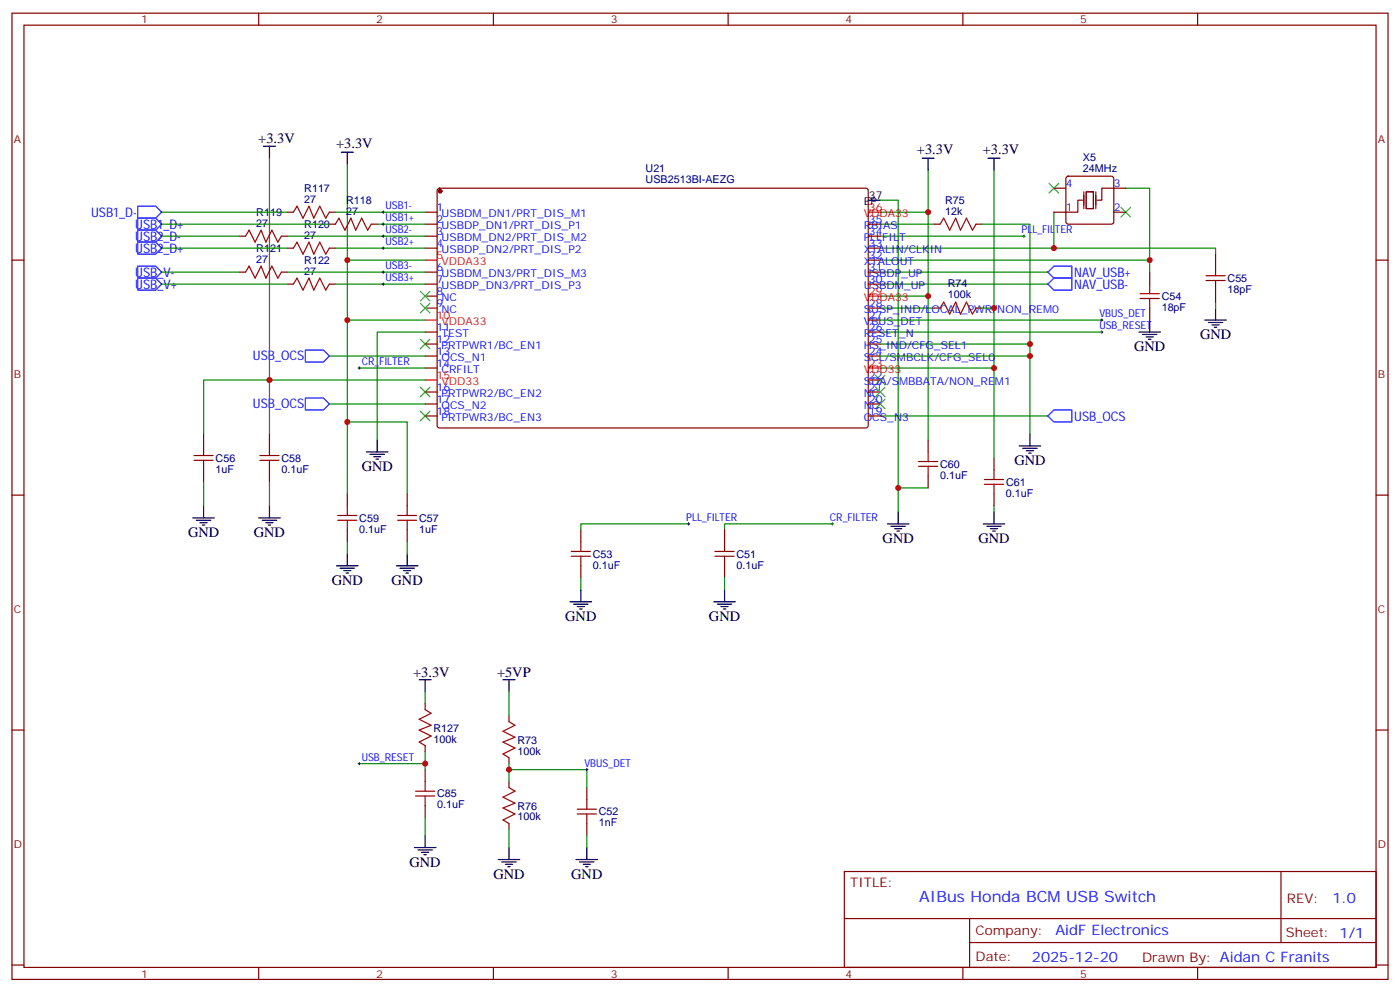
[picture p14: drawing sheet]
<svg xmlns="http://www.w3.org/2000/svg" width="412mm" height="292mm" viewBox="0 0 412 292" stroke-linecap="round" stroke-linejoin="round" font-family="sans-serif">
<defs><g id="words">
<text font-size="4.6" fill="#00f" x="270.8" y="265.5">AIBus Honda BCM USB Switch</text>
<g font-size="4.2">
<text x="76.1" y="41.9">+3.3V</text>
<text x="99" y="43.7">+3.3V</text>
<text x="270.1" y="45.5">+3.3V</text>
<text x="289.5" y="45.5">+3.3V</text>
<text x="353.5" y="99.8">GND</text>
<text x="334.1" y="103.4">GND</text>
<text x="298.8" y="136.9">GND</text>
<text x="106.5" y="138.6">GND</text>
<text x="55.4" y="158">GND</text>
<text x="74.8" y="158">GND</text>
<text x="260" y="159.8">GND</text>
<text x="288.2" y="159.8">GND</text>
<text x="97.7" y="172.2">GND</text>
<text x="115.4" y="172.2">GND</text>
<text x="166.5" y="182.7">GND</text>
<text x="208.8" y="182.7">GND</text>
<text x="121.7" y="199.3">+3.3V</text>
<text x="146.4" y="199.3">+5VP</text>
<text x="120.6" y="255.1">GND</text>
<text x="145.3" y="258.6">GND</text>
<text x="168.3" y="258.6">GND</text>
</g>
<g font-size="4.2" fill="#00f">
<text x="392.5" y="265.7">1.0</text>
<text x="310.9" y="275.3">AidF Electronics</text>
<text x="304" y="283.1">2025-12-20</text>
</g>
<g font-size="3.9" fill="#00f">
<text x="26.8" y="63.8">USB1_D-</text>
<text x="39.9" y="70.8">USB2_D-</text>
<text x="39.9" y="67.3">USB1_D+</text>
<text x="39.9" y="74.3">USB2_D+</text>
<text x="39.9" y="81.4">USB_V-</text>
<text x="316.4" y="81.4">NAV_USB+</text>
<text x="39.9" y="84.9">USB_V+</text>
<text x="316.4" y="84.9">NAV_USB-</text>
<text x="74.5" y="106">USB_OCS</text>
<text x="74.5" y="120.1">USB_OCS</text>
<text x="316.4" y="123.8">USB_OCS</text>
</g>
<g font-size="3.9" fill="#800">
<text x="250.5" y="261.1">TITLE:</text>
<text x="379.1" y="265.7">REV:</text>
<text x="287.4" y="275.3">Company:</text>
<text x="378.7" y="275.9">Sheet: 1/1</text>
<text x="287.4" y="282.9">Date:</text>
<text x="336.4" y="283">Drawn By: Aidan C Franits</text>
</g>
<g font-size="3.2" fill="#800">
<text x="41.6" y="6.9">1</text>
<text x="110.8" y="6.9">2</text>
<text x="179.9" y="6.9">3</text>
<text x="249.1" y="6.9">4</text>
<text x="318.2" y="6.9">5</text>
<text x="4.1" y="42">A</text>
<text x="405.9" y="42">A</text>
<text x="4.1" y="111.1">B</text>
<text x="405.9" y="111.1">B</text>
<text x="4.1" y="180.3">C</text>
<text x="405.9" y="180.3">C</text>
<text x="4.1" y="249.4">D</text>
<text x="405.9" y="249.4">D</text>
<text x="41.6" y="287.7">1</text>
<text x="110.8" y="287.7">2</text>
<text x="179.9" y="287.7">3</text>
<text x="249.1" y="287.7">4</text>
<text x="318.2" y="287.7">5</text>
</g>
<g font-size="3.2" fill="#000080">
<text x="319" y="47.3">X5</text>
<text x="190.2" y="54">USB2513BI-AEZG</text>
<text x="190.2" y="50.8">U21</text>
<text x="319" y="50.6">24MHz</text>
<text x="89.6" y="59.6">27</text>
<text x="89.6" y="56.4">R117</text>
<text x="102" y="60">R118</text>
<text x="278.4" y="59.9">R75</text>
<text x="75.5" y="63.5">R119</text>
<text x="102" y="63.1">27</text>
<text x="278.4" y="63.1">12k</text>
<text x="75.5" y="66.7">27</text>
<text x="89.6" y="70.2">27</text>
<text x="89.6" y="67">R120</text>
<text x="75.5" y="77.3">27</text>
<text x="75.5" y="74.1">R121</text>
<text x="89.6" y="77.6">R122</text>
<text x="89.6" y="80.8">27</text>
<text x="361.6" y="83">C55</text>
<text x="279.2" y="87.8">100k</text>
<text x="279.2" y="84.6">R74</text>
<text x="342.2" y="88.3">C54</text>
<text x="361.6" y="86.2">18pF</text>
<text x="342.2" y="91.5">18pF</text>
<text x="63.5" y="135.9">C56</text>
<text x="82.9" y="135.9">C58</text>
<text x="276.9" y="137.7">C60</text>
<text x="63.5" y="139.1">1uF</text>
<text x="82.9" y="139.1">0.1uF</text>
<text x="276.9" y="140.9">0.1uF</text>
<text x="296.3" y="142.9">C61</text>
<text x="296.3" y="146.2">0.1uF</text>
<text x="105.8" y="153.5">C59</text>
<text x="123.5" y="153.5">C57</text>
<text x="105.8" y="156.8">0.1uF</text>
<text x="123.5" y="156.8">1uF</text>
<text x="174.6" y="167.3">0.1uF</text>
<text x="174.6" y="164.1">C53</text>
<text x="217" y="167.3">0.1uF</text>
<text x="217" y="164.1">C51</text>
<text x="127.7" y="215.3">R127</text>
<text x="127.7" y="218.5">100k</text>
<text x="152.4" y="218.8">R73</text>
<text x="152.4" y="222">100k</text>
<text x="128.8" y="237.9">0.1uF</text>
<text x="128.8" y="234.7">C85</text>
<text x="152.4" y="238.2">R76</text>
<text x="176.4" y="240">C52</text>
<text x="152.4" y="241.4">100k</text>
<text x="176.4" y="243.2">1nF</text>
</g>
<g font-size="3.2">
<text x="255.9" y="58.6">37</text>
<text x="254.5" y="60.3">EP</text>
</g>
<g font-size="3.2" fill="#00f">
<text x="314" y="55">4</text>
<text x="328.1" y="55">3</text>
<text x="113.6" y="61.6">USB1-</text>
<text x="113.6" y="65.1">USB1+</text>
<text x="128.6" y="62.1">1</text>
<text x="128.6" y="65.6">2</text>
<text x="130.1" y="63.9">USBDM_DN1/PRT_DIS_M1</text>
<text x="255.9" y="65.6">35</text>
<text x="314" y="62.1">1</text>
<text x="328.1" y="62.1">2</text>
<text x="113.6" y="68.6">USB2-</text>
<text x="128.6" y="69.1">3</text>
<text x="130.1" y="67.4">USBDP_DN1/PRT_DIS_P1</text>
<text x="130.1" y="70.9">USBDM_DN2/PRT_DIS_M2</text>
<text x="254.5" y="70.9">PLLFILT</text>
<text x="254.5" y="67.4">RBIAS</text>
<text x="255.9" y="69.1">34</text>
<text x="300.9" y="68.6">PLL_FILTER</text>
<text x="113.6" y="72.1">USB2+</text>
<text x="128.6" y="72.7">4</text>
<text x="130.1" y="74.4">USBDP_DN2/PRT_DIS_P2</text>
<text x="254.5" y="78">XTALOUT</text>
<text x="254.5" y="74.4">XTALIN/CLKIN</text>
<text x="255.9" y="76.2">32</text>
<text x="255.9" y="72.7">33</text>
<text x="113.6" y="82.7">USB3+</text>
<text x="113.6" y="79.2">USB3-</text>
<text x="128.6" y="79.7">6</text>
<text x="128.6" y="83.3">7</text>
<text x="130.1" y="81.5">USBDM_DN3/PRT_DIS_M3</text>
<text x="254.5" y="81.5">USBDP_UP</text>
<text x="255.9" y="83.3">30</text>
<text x="255.9" y="79.7">31</text>
<text x="128.6" y="86.8">8</text>
<text x="130.1" y="85">USBDP_DN3/PRT_DIS_P3</text>
<text x="130.1" y="88.5">NC</text>
<text x="254.5" y="85">USBDM_UP</text>
<text x="128.6" y="90.3">9</text>
<text x="130.1" y="92.1">NC</text>
<text x="254.5" y="95.6">VBUS_DET</text>
<text x="254.5" y="92.1">SUSP_IND/LOCAL_PWR/NON_REM0</text>
<text x="255.9" y="93.8">27</text>
<text x="255.9" y="90.3">28</text>
<text x="323.8" y="93.3">VBUS_DET</text>
<text x="128.6" y="97.4">11</text>
<text x="128.6" y="100.9">12</text>
<text x="130.1" y="99.1">TEST</text>
<text x="254.5" y="99.1">RESET_N</text>
<text x="255.9" y="100.9">25</text>
<text x="255.9" y="97.4">26</text>
<text x="323.8" y="96.8">USB_RESET</text>
<text x="106.5" y="107.4">CR_FILTER</text>
<text x="128.6" y="104.4">13</text>
<text x="128.6" y="107.9">14</text>
<text x="130.1" y="102.7">PRTPWR1/BC_EN1</text>
<text x="130.1" y="106.2">OCS_N1</text>
<text x="254.5" y="106.2">SCL/SMBCLK/CFG_SEL0</text>
<text x="254.5" y="102.7">HS_IND/CFG_SEL1</text>
<text x="255.9" y="104.4">24</text>
<text x="130.1" y="109.7">CRFILT</text>
<text x="254.5" y="113.2">SDA/SMBBATA/NON_REM1</text>
<text x="255.9" y="111.5">22</text>
<text x="128.6" y="115">16</text>
<text x="128.6" y="118.5">17</text>
<text x="130.1" y="116.8">PRTPWR2/BC_EN2</text>
<text x="254.5" y="116.8">NC</text>
<text x="255.9" y="118.5">20</text>
<text x="255.9" y="115">21</text>
<text x="128.6" y="122.1">18</text>
<text x="130.1" y="120.3">OCS_N2</text>
<text x="130.1" y="123.8">PRTPWR3/BC_EN3</text>
<text x="254.5" y="123.8">OCS_N3</text>
<text x="254.5" y="120.3">NC</text>
<text x="255.9" y="122.1">19</text>
<text x="202.1" y="153.3">PLL_FILTER</text>
<text x="244.5" y="153.3">CR_FILTER</text>
<text x="106.5" y="223.8">USB_RESET</text>
<text x="172.2" y="225.6">VBUS_DET</text>
</g>
<g font-size="3.2" fill="#f00">
<text x="254.5" y="63.9">VDDA33</text>
<text x="255.9" y="62.1">36</text>
<text x="128.6" y="76.2">5</text>
<text x="130.1" y="78">VDDA33</text>
<text x="254.5" y="88.5">VDDA33</text>
<text x="255.9" y="86.8">29</text>
<text x="128.6" y="93.8">10</text>
<text x="130.1" y="95.6">VDDA33</text>
<text x="255.9" y="107.9">23</text>
<text x="128.6" y="111.5">15</text>
<text x="130.1" y="113.2">VDD33</text>
<text x="254.5" y="109.7">VDD33</text>
</g>
</g></defs>
<g fill="none" stroke="#870000" stroke-width=".35">
<path d="M3.5 3.9h405.4v284.3h-405.4zM7.1 7.4h398.2v277.3h-398.2zM76.2 3.9v3.5M145.3 3.9v3.5M214.5 3.9v3.5M283.6 3.9v3.5M352.8 3.9v3.5M129 55.6l.5-.2h125.8l.5 .7-.1 69.4-.6 .4h-125.9l-.4-.7v-69.1zM310.4 55.4h3.6M314.2 52.1l.5-.2h12.7l.5 .2 .2 .5v12.7l-.3 .5-.4 .2h-12.7l-.5-.3-.2-.4v-12.7zM328.1 55.4h3.5M3.5 76.6h3.6"/>
<path d="M70.6 69.5h1.7M82.9 69.5h1.8M84.7 62.4h1.7M84.7 73h1.7M97 62.4h1.8M97 66h1.8M97 73h1.8M109.4 66h1.7M125.2 62.4h3.6M125.2 66h3.6M125.2 69.5h3.6M125.2 73h3.6"/>
<path d="M255.8 76.6h3.5M255.8 66h3.5M255.8 69.5h3.5M255.8 73h3.5M275.2 66h1.7M287.5 66h1.8M310.4 62.4h3.6M328.1 62.4h3.5M358.1 74.8v3.5M405.3 76.6h3.6M70.6 80.1h1.7M82.9 80.1h1.8"/>
<path d="M84.7 83.6h1.7M97 83.6h1.8M125.2 80.1h3.6M125.2 83.6h3.6M125.2 87.1h3.6M125.2 90.7h3.6M125.2 97.7h3.6M255.8 80.1h3.5M255.8 83.6h3.5M255.8 90.7h3.5M255.8 97.7h3.5M255.8 94.2h3.5"/>
<path d="M275.2 90.7h1.7M287.5 90.7h1.8M338.7 80.1v3.5M338.7 90.7v3.5M358.1 85.4v3.5M125.2 101.2h3.6M125.2 104.8h3.6M125.2 108.3h3.6M125.2 115.4h3.6M125.2 118.9h3.6M255.8 101.2h3.5M255.8 104.8h3.5"/>
<path d="M255.8 115.4h3.5M255.8 118.9h3.5M255.8 111.8h3.5M60 127.7v3.5M60 138.3v3.5M79.4 127.7v3.5M79.4 138.3v3.5M125.2 122.4h3.6M255.8 122.4h3.5M273.4 129.5v3.5M292.8 134.8v3.5M3.5 145.7h3.6"/>
<path d="M102.3 145.3v3.6M102.3 155.9v3.6M119.9 145.3v3.6M119.9 155.9v3.6M171.1 155.9v3.6M213.4 155.9v3.6M273.4 140.1v3.5M292.8 145.3v3.6M405.3 145.7h3.6M171.1 166.5v3.5M213.4 166.5v3.5M3.5 214.8h3.6"/>
<path d="M125.2 207.1v1.7M125.2 219.4v1.8M149.9 210.6v1.8M405.3 214.8h3.6M125.2 226.5v3.5M125.2 237.1v3.5M149.9 223v1.7M149.9 230v1.8M172.9 231.8v3.5M149.9 242.4v1.7M172.9 242.4v3.5M248.7 256.5h156.6v28.2h-156.6z"/>
<path d="M377.3 256.5v20.9M248.7 270.3h156.5M285.6 277.4h119.6M285.6 270.3v14.1M3.5 284h3.6M76.2 284.7v3.5M145.3 284.7v3.5M214.5 284.7v3.5M283.6 284.7v3.5M352.8 284.7v3.5M405.3 284h3.6"/>
</g>
<g fill="none" stroke="#000" stroke-width=".29">
<path d="M112.5 69.5h.7M112.5 62.4h.7M112.5 66h.7M112.5 73h.7M112.9 62.1v.7M112.9 65.6v.7M112.9 69.1v.7M112.9 72.7v.7M112.9 79.7v.7M301.3 69.5h.7M301.6 69.1v.7M112.5 83.6h.7"/>
<path d="M112.5 80.1h.7M112.9 83.3v.7M324.2 97.7h.7M324.2 94.2h.7M324.6 93.8v.7M324.6 97.4v.7M105.5 108.3h.7M105.8 107.9v.8M202.5 154.2h.7M202.8 153.8v.7M244.8 154.2h.7M245.2 153.8v.7"/>
<path d="M105.5 224.7h.7M105.8 224.4v.7M172.5 226.5h.7M172.9 226.1v.7"/>
</g>
<g fill="none" stroke="#008700" stroke-width=".35">
<path d="M79.4 46.6v65.2h45.8M102.3 48.3v28.3h22.9M259.3 58.9h5.3v91.7M273.4 50.1v12.3h-14.1M292.8 50.1v58.2h-33.5M331.6 55.4h7.1v21.2h-79.4M47.6 69.5h23M47.6 66h49.4M47.6 62.4h37.1M47.6 73h37.1M84.7 69.5h40.5M98.8 62.4h26.4"/>
<path d="M98.8 73h26.4M102.3 76.6v17.6h22.9M111.1 66h14.1M259.3 69.5h42.3M259.3 66h15.9M273.4 62.4v24.7h-14.1M289.3 66h14.1v61.7M310.4 73h47.7v1.8M310.4 62.4v10.6h-51.1M338.7 76.6v3.5M47.6 83.6h37.1M47.6 80.1h23"/>
<path d="M84.7 80.1h40.5M98.8 83.6h26.4M102.3 94.2v51.1M125.2 97.7h-14.1v31.8M259.3 97.7h65.3M259.3 90.7h15.9M259.3 83.6h49.4M259.3 80.1h49.4M259.3 94.2h65.3M273.4 87.1v42.4M289.3 90.7h3.5M358.1 88.9v1.8"/>
<path d="M97 118.9h28.2M97 104.8h28.2M105.8 108.3h19.4M259.3 104.8h44.1M259.3 101.2h44.1M292.8 108.3v26.5M60 127.7v-15.9h19.4v15.9M102.3 124.2h17.6v21.1M259.3 122.4h49.4M60 141.8v7.1M79.4 141.8v7.1M102.3 159.5v3.5"/>
<path d="M119.9 159.5v3.5M202.8 154.2h-31.7v1.7M245.2 154.2h-31.8v1.7M264.6 143.6h8.8M292.8 148.9v1.7M171.1 170v3.6M213.4 170v3.6M125.2 203.6v3.5M149.9 203.6v7M105.8 224.7h19.4v1.8M125.2 221.2v3.5M149.9 226.5h23v5.3"/>
<path d="M149.9 224.7v5.3M125.2 240.6v5.3M149.9 244.1v5.3M172.9 245.9v3.5"/>
</g>
<g fill="none" stroke="#a10000" stroke-width=".35">
<path d="M72.3 69.5l1.1-1.8 1.7 3.6 1.8-3.6 1.4 3.6 1.8-3.6 1.7 3.6 1.1-1.8M86.4 62.4l1.1-1.7 1.8 3.5 1.7-3.5 1.4 3.5 1.8-3.5 1.8 3.5 1-1.8M86.4 73l1.1-1.7 1.8 3.5 1.7-3.5 1.4 3.5 1.8-3.5 1.8 3.5 1-1.8M98.8 66l1-1.8 1.8 3.5 1.8-3.5 1.4 3.5 1.7-3.5 1.8 3.5 1.1-1.7M276.9 66l1.1-1.8 1.8 3.5 1.7-3.5 1.4 3.5 1.8-3.5 1.8 3.5 1-1.7M358.1 78.3v2.8M72.3 80.1l1.1-1.8 1.7 3.5 1.8-3.5 1.4 3.5 1.8-3.5 1.7 3.5 1.1-1.7M86.4 83.6l1.1-1.8 1.8 3.6 1.7-3.6 1.4 3.6 1.8-3.6 1.8 3.6 1-1.8M276.9 90.7l1.1-1.8 1.8 3.5 1.7-3.5 1.4 3.5 1.8-3.5 1.8 3.5 1-1.7M335.8 87.8h5.7M335.8 86.4h5.7M338.7 83.6v2.8"/>
<path d="M338.7 87.8v2.9M355.2 82.5h5.7M355.2 81.1h5.7M358.1 82.5v2.9M57.1 135.5h5.7M57.1 134.1h5.7M60 131.2v2.9M60 135.5v2.8M76.6 135.5h5.6M76.6 134.1h5.6M79.4 131.2v2.9M79.4 135.5v2.8"/>
<path d="M270.6 137.2h5.6M270.6 135.8h5.6M273.4 133v2.8M273.4 137.2v2.9M292.8 138.3v2.8M99.5 153.1h5.6M99.5 151.7h5.6M102.3 148.9v2.8M102.3 153.1v2.8M117.1 153.1h5.7M117.1 151.7h5.7M119.9 148.9v2.8"/>
<path d="M119.9 153.1v2.8M171.1 159.5v2.8M213.4 159.5v2.8M290 142.5h5.6M290 141.1h5.6M292.8 142.5v2.8M168.3 163.7h5.6M168.3 162.3h5.6M171.1 163.7v2.8M210.6 163.7h5.7M210.6 162.3h5.7M213.4 163.7v2.8"/>
<path d="M125.2 208.8l1.8 1.1-3.5 1.8 3.5 1.7-3.5 1.4 3.5 1.8-3.5 1.8 1.7 1M149.9 212.4l1.8 1-3.5 1.8 3.5 1.8-3.5 1.4 3.5 1.7-3.5 1.8 1.7 1.1M122.4 234.2h5.7M122.4 232.8h5.7M125.2 230v2.8M125.2 234.2v2.9M149.9 231.8l1.8 1-3.5 1.8 3.5 1.8-3.5 1.4 3.5 1.7-3.5 1.8 1.7 1.1M170 239.5h5.7M170 238.1h5.7M172.9 235.3v2.8M172.9 239.5v2.9"/>
</g>
<g fill="none" stroke="#000" stroke-width=".35">
<path d="M77.6 43h3.5M79.4 43v3.6M100.5 44.8h3.6M102.3 44.8v3.5M255.8 58.9h3.5M271.6 46.6h3.6M273.4 46.6v3.5M291 46.6h3.6M292.8 46.6v3.5M335.5 97.7h6.3M336.5 98.4h4.3M337.6 99.1h2.1"/>
<path d="M338.3 99.8h.7M338.7 94.2v3.5M354.9 94.2h6.3M356 94.9h4.2M357 95.6h2.1M357.7 96.3h.7M358.1 90.7v3.5M107.9 133h6.4M109 133.7h4.2M110.1 134.4h2.1M110.8 135.1h.7M111.1 129.5v3.5"/>
<path d="M300.2 131.2h6.4M301.3 131.9h4.2M302.3 132.6h2.1M303 133.3h.7M303.4 127.7v3.5M56.8 152.4h6.3M57.9 153.1h4.2M58.9 153.8h2.1M59.6 154.5h.7M60 148.9v3.5M76.2 152.4h6.3M77.3 153.1h4.2"/>
<path d="M78.3 153.8h2.1M79 154.5h.7M79.4 148.9v3.5M261.4 154.2h6.4M262.5 154.9h4.2M263.5 155.6h2.1M264.2 156.3h.7M264.6 150.6v3.6M289.6 154.2h6.4M290.7 154.9h4.2M291.7 155.6h2.2M292.5 156.3h.7"/>
<path d="M292.8 150.6v3.6M99.1 166.5h6.4M100.2 167.2h4.2M101.2 167.9h2.2M102 168.6h.7M102.3 163v3.5M116.8 166.5h6.3M117.8 167.2h4.3M118.9 167.9h2.1M119.6 168.6h.7M119.9 163v3.5M167.9 177.1h6.4"/>
<path d="M169 177.8h4.2M170 178.5h2.2M170.7 179.2h.7M171.1 173.6v3.5M210.3 177.1h6.3M211.3 177.8h4.2M212.4 178.5h2.1M213.1 179.2h.7M213.4 173.6v3.5M123.5 200h3.5M125.2 200v3.6M148.2 200h3.5"/>
<path d="M149.9 200v3.6M122.1 249.4h6.3M123.1 250.1h4.3M124.2 250.8h2.1M124.9 251.5h.7M125.2 245.9v3.5M146.8 252.9h6.3M147.8 253.6h4.2M148.9 254.4h2.1M149.6 255.1h.7M149.9 249.4v3.5M169.7 252.9h6.3"/>
<path d="M170.7 253.6h4.3M171.8 254.4h2.1M172.5 255.1h.7M172.9 249.4v3.5"/>
</g>
<g fill="none" stroke="#3c3" stroke-width=".35">
<path d="M309 54l2.9 2.8M311.9 54l-2.9 2.8M330.2 61l2.8 2.9M333 61l-2.8 2.9M123.8 99.8l2.8 2.9M123.8 85.7l2.8 2.8M123.8 89.3l2.8 2.8M126.6 99.8l-2.8 2.9M126.6 85.7l-2.8 2.8M126.6 89.3l-2.8 2.8M123.8 113.9l2.8 2.9M126.6 113.9l-2.8 2.9"/>
<path d="M257.9 117.5l2.8 2.8M257.9 110.4l2.8 2.8M257.9 113.9l2.8 2.9M260.7 117.5l-2.8 2.8M260.7 110.4l-2.8 2.8M260.7 113.9l-2.8 2.9M123.8 121l2.8 2.8M126.6 121l-2.8 2.8"/>
</g>
<path d="M40.6 67.7h5.3l1.7 1.8-1.7 1.8h-5.3zM40.6 71.3h5.3l1.7 1.7-1.7 1.8h-5.3zM40.6 64.2h5.3l1.7 1.8-1.7 1.7h-5.3zM40.6 60.7h5.3l1.7 1.7-1.7 1.8h-5.3zM40.6 78.3h5.3l1.7 1.8-1.7 1.7h-5.3zM40.6 81.8h5.3l1.7 1.8-1.7 1.8h-5.3zM308.7 80.1l1.7-1.8h5.3v3.5h-5.3zM310.4 81.8h5.3v3.6h-5.3l-1.7-1.8zM90 117.1h5.2l1.8 1.8-1.8 1.7h-5.2zM90 103h5.2l1.8 1.8-1.8 1.7h-5.2zM310.4 120.6h5.3v3.6h-5.3l-1.7-1.8z" fill="none" stroke="#00f" stroke-width=".35"/>
<path d="M318.9 58.9h-1.4v3.5h-3.5M319.3 56.4v5M320 56.4h2.1v5h-2.1zM322.8 56.4v5M328.1 55.4h-3.5v3.5h-1.5" fill="none" stroke="#870012" stroke-width=".35"/>
<circle cx="129.6" cy="56.3" r=".53" fill="#870000" stroke="#870000" stroke-width=".35"/>
<path d="M125.2 76.6h3.6M255.8 62.4h3.5M125.2 94.2h3.6M255.8 87.1h3.5M125.2 111.8h3.6M255.8 108.3h3.5" fill="none" stroke="#f00" stroke-width=".35"/>
<g fill="#c00">
<circle cx="102.3" cy="124.2" r=".88"/>
<circle cx="310.4" cy="73" r=".88"/>
<circle cx="338.7" cy="76.6" r=".88"/>
<circle cx="79.4" cy="111.8" r=".88"/>
<circle cx="102.3" cy="94.2" r=".88"/>
<circle cx="264.6" cy="143.6" r=".88"/>
<circle cx="273.4" cy="87.1" r=".88"/>
<circle cx="292.8" cy="108.3" r=".88"/>
<circle cx="102.3" cy="76.6" r=".88"/>
<circle cx="273.4" cy="62.4" r=".88"/>
<circle cx="303.4" cy="104.8" r=".88"/>
<circle cx="303.4" cy="101.2" r=".88"/>
<circle cx="292.8" cy="90.7" r=".88"/>
<circle cx="149.9" cy="226.5" r=".88"/>
<circle cx="125.2" cy="224.7" r=".88"/>
</g>
<use href="#words"/>
</svg>
